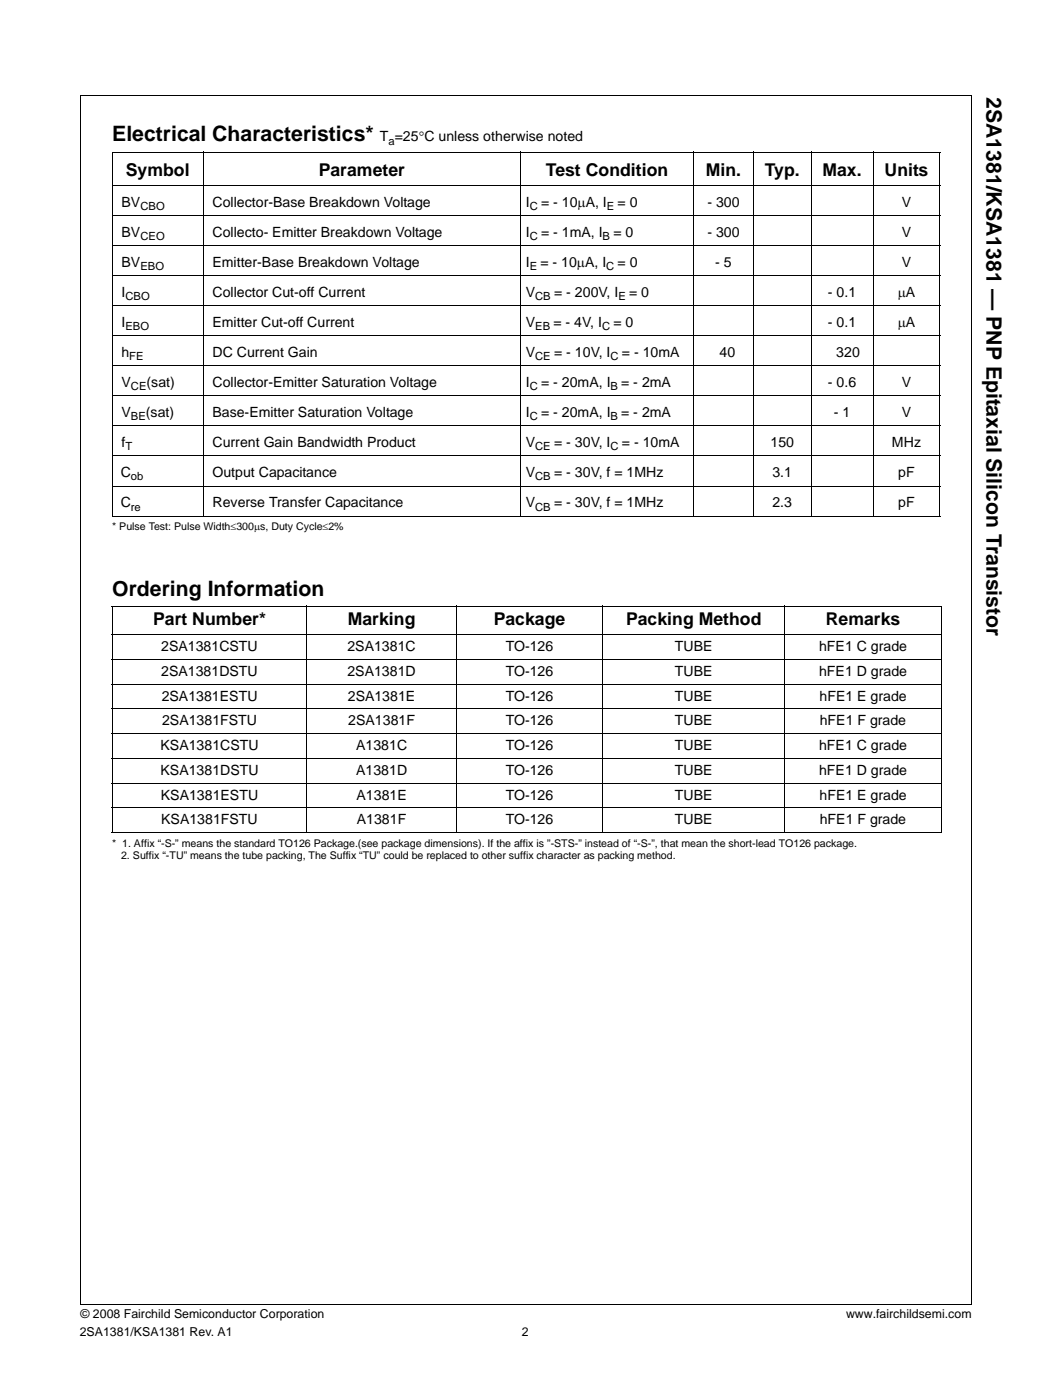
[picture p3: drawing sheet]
<svg xmlns="http://www.w3.org/2000/svg" width="210mm" height="279mm" viewBox="0 0 210 279" stroke-linecap="round" stroke-linejoin="round" font-family="sans-serif">
<defs><g id="words">
<g font-size="4.2">
<text x="196.8" y="19.4" transform="rotate(90 196.8 19.4)">2SA1381/KSA1381 — PNP Epitaxial Silicon Transistor</text>
<text x="22.4" y="28.2">Electrical Characteristics*</text>
<text x="22.4" y="118.9">Ordering Information</text>
</g>
<g font-size="3.5">
<text x="25.1" y="35.1">Symbol</text>
<text x="63.6" y="35.1">Parameter</text>
<text x="108.9" y="35.1">Test Condition</text>
<text x="140.8" y="35.1">Min.</text>
<text x="152.6" y="35.1">Typ.</text>
<text x="164.1" y="35.1">Max.</text>
<text x="176.5" y="35.1">Units</text>
<text x="30.5" y="124.8">Part Number*</text>
<text x="69.4" y="124.8">Marking</text>
<text x="98.5" y="124.8">Package</text>
<text x="124.9" y="124.8">Packing Method</text>
<text x="164.8" y="124.8">Remarks</text>
</g>
<g font-size="2.8">
<text x="75.8" y="28.2">T =25°C unless otherwise noted</text>
<text x="24.2" y="41.2">BV</text>
<text x="42.4" y="41.2">Collector-Base Breakdown Voltage</text>
<text x="104.9" y="41.2">I</text>
<text x="107.9" y="41.2">= - 10µA, I</text>
<text x="123.2" y="41.2">= 0</text>
<text x="141.1" y="41.2">- 300</text>
<text x="179.9" y="41.2">V</text>
<text x="24.2" y="47.2">BV</text>
<text x="42.4" y="47.2">Collecto- Emitter Breakdown Voltage</text>
<text x="104.9" y="47.2">I</text>
<text x="107.9" y="47.2">= - 1mA, I</text>
<text x="122.4" y="47.2">= 0</text>
<text x="141.1" y="47.2">- 300</text>
<text x="179.9" y="47.2">V</text>
<text x="24.2" y="53.2">BV</text>
<text x="42.4" y="53.2">Emitter-Base Breakdown Voltage</text>
<text x="104.9" y="53.2">I</text>
<text x="107.8" y="53.2">= - 10µA, I</text>
<text x="123.2" y="53.2">= 0</text>
<text x="142.7" y="53.2">- 5</text>
<text x="179.9" y="53.2">V</text>
<text x="24.2" y="59.2">I</text>
<text x="42.4" y="59.2">Collector Cut-off Current</text>
<text x="104.9" y="59.2">V</text>
<text x="110.6" y="59.2">= - 200V, I</text>
<text x="125.5" y="59.2">= 0</text>
<text x="165.2" y="59.2">- 0.1</text>
<text x="179.1" y="59.2">µA</text>
<text x="24.2" y="65.2">I</text>
<text x="42.4" y="65.2">Emitter Cut-off Current</text>
<text x="104.9" y="65.2">V</text>
<text x="110.4" y="65.2">= - 4V, I</text>
<text x="122.4" y="65.2">= 0</text>
<text x="165.2" y="65.2">- 0.1</text>
<text x="179.1" y="65.2">µA</text>
<text x="24.2" y="71.2">h</text>
<text x="42.4" y="71.2">DC Current Gain</text>
<text x="104.9" y="71.2">V</text>
<text x="110.6" y="71.2">= - 10V, I</text>
<text x="124.1" y="71.2">= - 10mA</text>
<text x="143.6" y="71.2">40</text>
<text x="166.9" y="71.2">320</text>
<text x="24.2" y="77.2">V</text>
<text x="29.3" y="77.2">(sat)</text>
<text x="42.4" y="77.2">Collector-Emitter Saturation Voltage</text>
<text x="104.9" y="77.2">I</text>
<text x="107.9" y="77.2">= - 20mA, I</text>
<text x="124" y="77.2">= - 2mA</text>
<text x="165.2" y="77.2">- 0.6</text>
<text x="179.9" y="77.2">V</text>
<text x="24.2" y="83.2">V</text>
<text x="29.1" y="83.2">(sat)</text>
<text x="42.4" y="83.2">Base-Emitter Saturation Voltage</text>
<text x="104.9" y="83.2">I</text>
<text x="107.9" y="83.2">= - 20mA, I</text>
<text x="124" y="83.2">= - 2mA</text>
<text x="166.4" y="83.2">- 1</text>
<text x="179.9" y="83.2">V</text>
<text x="24.2" y="89.2">f</text>
<text x="42.4" y="89.2">Current Gain Bandwidth Product</text>
<text x="104.9" y="89.2">V</text>
<text x="110.6" y="89.2">= - 30V, I</text>
<text x="124.1" y="89.2">= - 10mA</text>
<text x="153.7" y="89.2">150</text>
<text x="178" y="89.2">MHz</text>
<text x="24.1" y="95.2">C</text>
<text x="42.4" y="95.2">Output Capacitance</text>
<text x="104.9" y="95.2">V</text>
<text x="110.6" y="95.2">= - 30V, f = 1MHz</text>
<text x="154.1" y="95.2">3.1</text>
<text x="179.2" y="95.2">pF</text>
<text x="24.1" y="101.2">C</text>
<text x="42.4" y="101.2">Reverse Transfer Capacitance</text>
<text x="104.9" y="101.2">V</text>
<text x="110.6" y="101.2">= - 30V, f = 1MHz</text>
<text x="154.1" y="101.2">2.3</text>
<text x="179.2" y="101.2">pF</text>
<text x="32.2" y="129.9">2SA1381CSTU</text>
<text x="69.3" y="129.9">2SA1381C</text>
<text x="100.9" y="129.9">TO-126</text>
<text x="134.7" y="129.9">TUBE</text>
<text x="163.4" y="129.9">hFE1 C grade</text>
<text x="32.2" y="134.9">2SA1381DSTU</text>
<text x="69.3" y="134.9">2SA1381D</text>
<text x="100.9" y="134.9">TO-126</text>
<text x="134.7" y="134.9">TUBE</text>
<text x="163.4" y="134.9">hFE1 D grade</text>
<text x="32.3" y="139.8">2SA1381ESTU</text>
<text x="69.4" y="139.8">2SA1381E</text>
<text x="100.9" y="139.8">TO-126</text>
<text x="134.7" y="139.8">TUBE</text>
<text x="163.5" y="139.8">hFE1 E grade</text>
<text x="32" y="149.7">KSA1381CSTU</text>
<text x="32.3" y="144.7">2SA1381FSTU</text>
<text x="69.5" y="144.7">2SA1381F</text>
<text x="71.1" y="149.7">A1381C</text>
<text x="100.9" y="144.7">TO-126</text>
<text x="100.9" y="149.7">TO-126</text>
<text x="134.7" y="144.7">TUBE</text>
<text x="134.7" y="149.7">TUBE</text>
<text x="163.4" y="149.7">hFE1 C grade</text>
<text x="163.6" y="144.7">hFE1 F grade</text>
<text x="32" y="154.6">KSA1381DSTU</text>
<text x="71.1" y="154.6">A1381D</text>
<text x="100.9" y="154.6">TO-126</text>
<text x="134.7" y="154.6">TUBE</text>
<text x="163.4" y="154.6">hFE1 D grade</text>
<text x="32.1" y="159.6">KSA1381ESTU</text>
<text x="71.1" y="159.6">A1381E</text>
<text x="100.9" y="159.6">TO-126</text>
<text x="134.7" y="159.6">TUBE</text>
<text x="163.5" y="159.6">hFE1 E grade</text>
<text x="32.2" y="164.5">KSA1381FSTU</text>
<text x="71.2" y="164.5">A1381F</text>
<text x="100.9" y="164.5">TO-126</text>
<text x="134.7" y="164.5">TUBE</text>
<text x="163.6" y="164.5">hFE1 F grade</text>
</g>
<g font-size="2.5">
<text x="16" y="263">© 2008 Fairchild Semiconductor Corporation</text>
<text x="168.8" y="263">www.fairchildsemi.com</text>
<text x="15.9" y="266.7">2SA1381/KSA1381 Rev. A1</text>
<text x="104.1" y="266.7">2</text>
</g>
<g font-size="2.2">
<text x="77.5" y="28.9">a</text>
<text x="28" y="41.9">CBO</text>
<text x="105.7" y="41.9">C</text>
<text x="121.1" y="41.9">E</text>
<text x="28" y="47.9">CEO</text>
<text x="105.7" y="47.9">C</text>
<text x="120.2" y="47.9">B</text>
<text x="28" y="53.9">EBO</text>
<text x="105.7" y="53.9">E</text>
<text x="121" y="53.9">C</text>
<text x="25" y="59.9">CBO</text>
<text x="106.8" y="59.9">CB</text>
<text x="123.4" y="59.9">E</text>
<text x="25" y="65.9">EBO</text>
<text x="106.8" y="65.9">EB</text>
<text x="120.1" y="65.9">C</text>
<text x="25.8" y="71.9">FE</text>
<text x="106.8" y="71.9">CE</text>
<text x="121.8" y="71.9">C</text>
<text x="26.1" y="77.9">CE</text>
<text x="105.7" y="77.9">C</text>
<text x="121.8" y="77.9">B</text>
<text x="26.1" y="83.9">BE</text>
<text x="105.7" y="83.9">C</text>
<text x="121.8" y="83.9">B</text>
<text x="25" y="89.9">T</text>
<text x="106.8" y="89.9">CE</text>
<text x="121.8" y="89.9">C</text>
<text x="26.1" y="95.9">ob</text>
<text x="106.8" y="95.9">CB</text>
<text x="26.1" y="101.9">re</text>
<text x="106.8" y="101.9">CB</text>
</g>
<g font-size="2.1">
<text x="22.4" y="105.8">* Pulse Test: Pulse Width≤300µs, Duty Cycle≤2%</text>
<text x="22.4" y="169">* 1. Affix “-S-” means the standard TO126 Package.(see package dimensions). If the affix is ”-STS-” instead of “-S-”, that mean the short-lead TO126 package.</text>
<text x="24.2" y="171.4">2. Suffix “-TU” means the tube packing, The Suffix “TU” could be replaced to other suffix character as packing method.</text>
</g>
</g></defs>
<g fill="none" stroke="#000" stroke-width=".2">
<path d="M16 19h178M16 19v241.4M193.9 19v241.4M22.3 30.3h165.3M22.3 37h165.3M22.4 30.4v72.5M40.6 30.2v72.9M103.8 30.2v72.9M138.4 30.2v72.9M150.3 30.2v72.9M161.8 30.2v72.9M174.2 30.2v72.9"/>
<path d="M187.5 30.4v72.5M22.3 43h165.3M22.3 49h165.3M22.3 55h165.3M22.3 61h165.3M22.3 67h165.3M22.3 73h165.3M22.3 79h165.3M22.3 85h165.3M22.3 91h165.3M22.3 97h165.3M22.3 103h165.3"/>
<path d="M22.3 121h165.6M22.3 126.6h165.6M22.3 131.6h165.6M22.3 136.5h165.6M22.4 121.1v45M61.2 120.9v45.4M91.1 120.9v45.4M120.3 120.9v45.4M156.6 120.9v45.4M187.8 121.1v45M22.3 141.5h165.6M22.3 146.4h165.6"/>
<path d="M22.3 151.3h165.6M22.3 156.3h165.6M22.3 161.2h165.6M22.3 166.1h165.6M16 260.4h177.9"/>
</g>
<use href="#words"/>
</svg>
